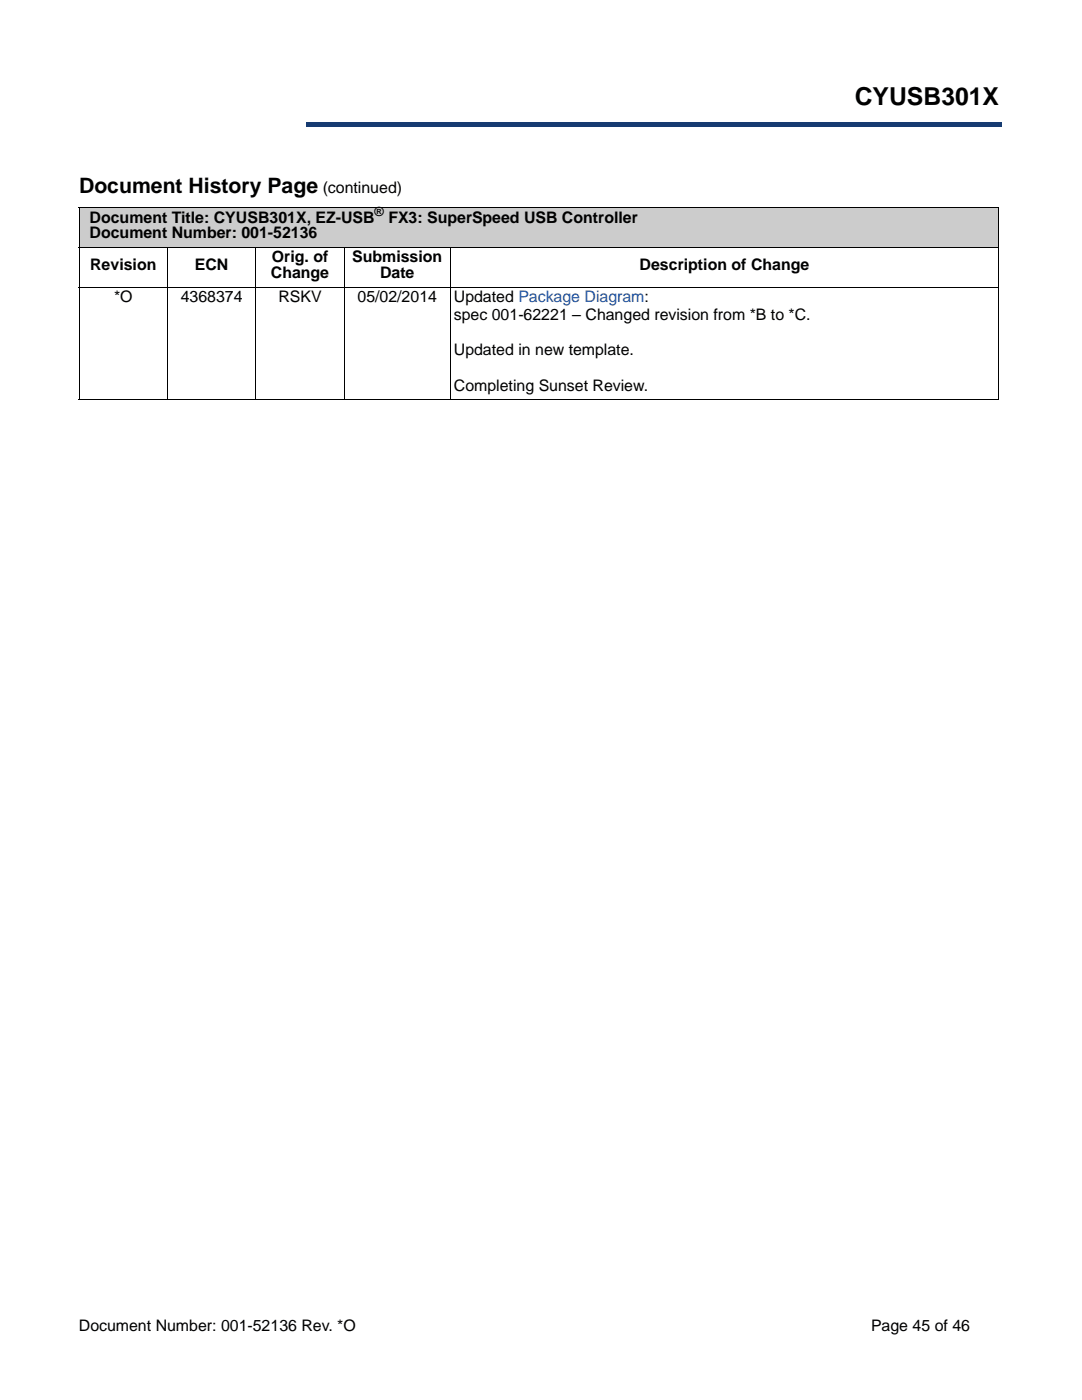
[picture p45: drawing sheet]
<svg xmlns="http://www.w3.org/2000/svg" width="216mm" height="279mm" viewBox="0 0 216 279" stroke-linecap="round" stroke-linejoin="round" font-family="sans-serif">
<defs><g id="words">
<text font-size="4.9" x="170.6" y="20.9">CYUSB301X</text>
<text font-size="4.2" x="15.8" y="38.6">Document History Page</text>
<g font-size="3.2">
<text x="64.4" y="38.6">(continued)</text>
<text x="17.9" y="47.6">Document Number: 001-52136</text>
<text x="17.9" y="44.4">Document Title: CYUSB301X, EZ-USB</text>
<text x="77.5" y="44.4">FX3: SuperSpeed USB Controller</text>
<text x="18" y="53.9">Revision</text>
<text x="38.9" y="53.9">ECN</text>
<text x="54.2" y="52.3">Orig. of</text>
<text x="70.3" y="52.3">Submission</text>
<text x="127.6" y="53.9">Description of Change</text>
<text x="54.1" y="55.5">Change</text>
<text x="75.8" y="55.5">Date</text>
<text x="22.8" y="60.3">*O</text>
<text x="36.1" y="60.3">4368374</text>
<text x="55.6" y="60.3">RSKV</text>
<text x="71.4" y="60.3">05/02/2014</text>
<text x="90.6" y="63.8">spec 001-62221 – Changed revision from *B to *C.</text>
<text x="90.6" y="60.3">Updated Package Diagram:</text>
<text x="90.6" y="70.9">Updated in new template.</text>
<text x="90.6" y="77.9">Completing Sunset Review.</text>
<text x="15.7" y="265.6">Document Number: 001-52136 Rev. *O</text>
<text x="173.8" y="265.6">Page 45 of 46</text>
</g>
<text font-size="2.5" x="74.7" y="43.1">®</text>
</g></defs>
<path d="M61 24.4h138.8v.9h-138.8z" fill="#163b71"/>
<path d="M61 24.4h138.9" fill="none" stroke="#163b71" stroke-width=".2"/>
<path d="M199.7 24.4h.2v1h-.2z" fill="#163b71"/>
<path d="M61 25.3h138.8" fill="none" stroke="#163b71" stroke-width=".2"/>
<path d="M61 24.3h.1v1h-.1z" fill="#163b71"/>
<g fill="#fff">
<path d="M15.8 8.6h45.2v18h-45.2z"/>
<path d="M15.7 262.8h55.3v3.5h-55.3z"/>
<path d="M15.8 57.3h17.6v22.4h-17.6z"/>
<path d="M33.4 57.3h17.7v22.4h-17.7z"/>
<path d="M51.1 57.3h17.6v22.4h-17.6z"/>
<path d="M68.7 57.3h21.2v22.4h-21.2z"/>
<path d="M89.9 57.3h109.3v22.4h-109.3z"/>
</g>
<path d="M15.8 41.4h183.4v7.9h-183.4z" fill="#ccc"/>
<path d="M15.7 41.4h183.6M15.7 49.3h183.6M15.7 57.3h183.6M15.8 41.5v38.1M33.4 49.3v30.5M51.1 49.3v30.5M68.7 49.3v30.5M89.9 49.3v30.5M199.2 41.5v38.1M15.7 79.7h183.6" fill="none" stroke="#000" stroke-width=".2"/>
<use href="#words"/>
</svg>
